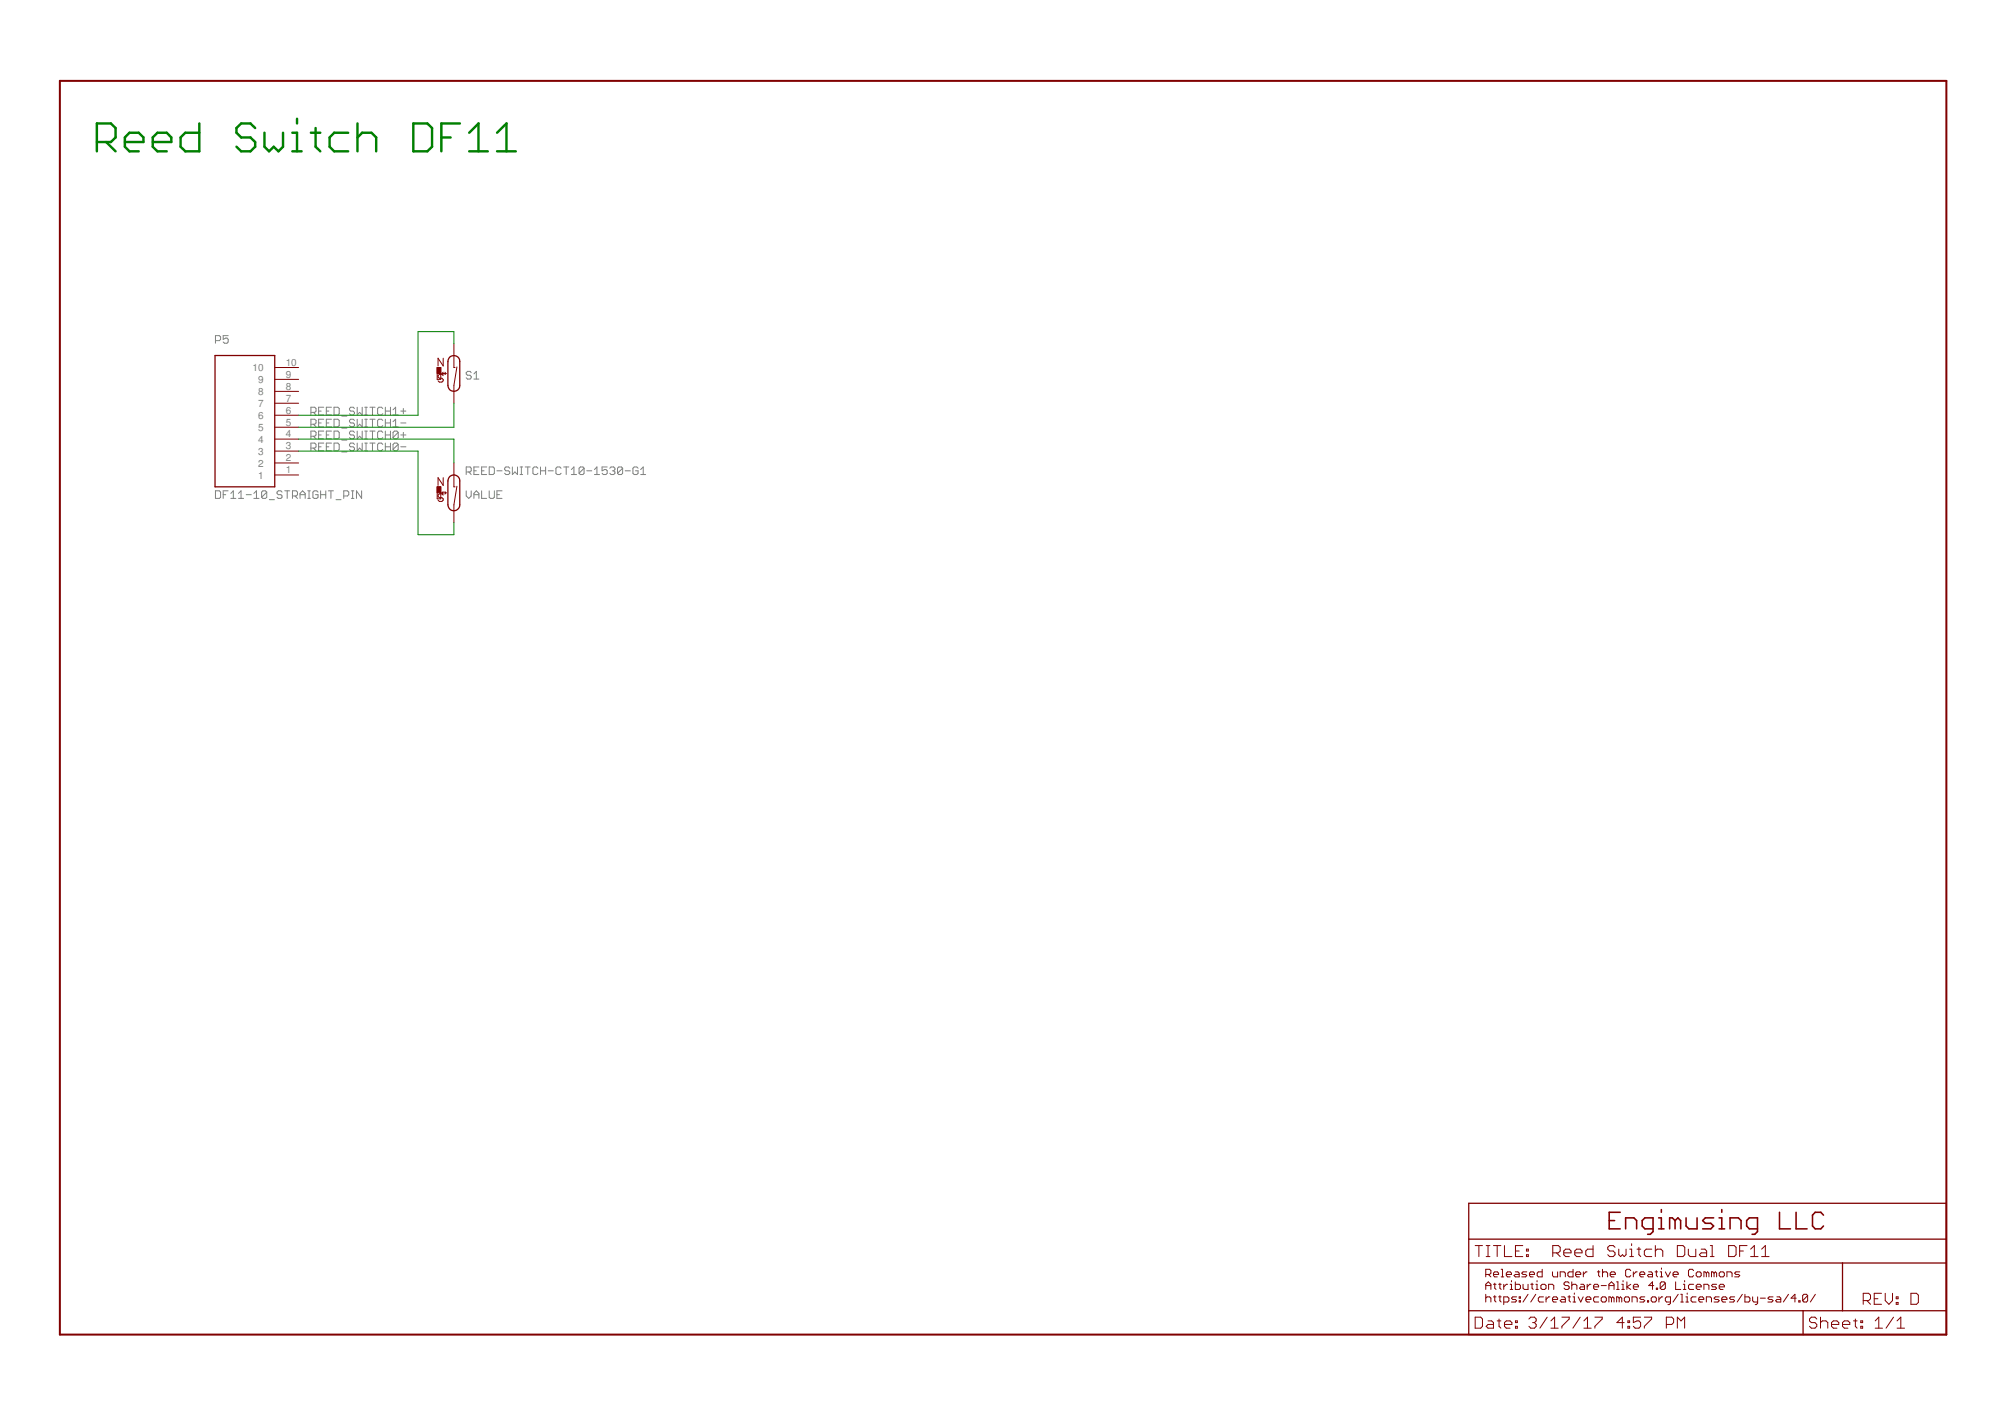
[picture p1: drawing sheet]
<svg xmlns="http://www.w3.org/2000/svg" width="297mm" height="210mm" viewBox="0 0 297 210" stroke-linecap="round" stroke-linejoin="round" font-family="sans-serif">
<defs><g id="words">
<g font-size="1.5" fill="#808080">
<text x="37.4" y="55">10</text>
<text x="38.3" y="58.5">8</text>
<text x="38.3" y="56.7">9</text>
<text x="42.3" y="59.5">7</text>
<text x="42.3" y="57.7">8</text>
<text x="42.3" y="56">9</text>
<text x="42.3" y="54.2">10</text>
<text x="38.3" y="65.6">4</text>
<text x="38.3" y="63.8">5</text>
<text x="38.3" y="62">6</text>
<text x="38.3" y="60.3">7</text>
<text x="42.3" y="64.8">4</text>
<text x="42.3" y="63">5</text>
<text x="42.3" y="61.3">6</text>
<text x="38.3" y="70.9">1</text>
<text x="38.3" y="69.1">2</text>
<text x="38.3" y="67.3">3</text>
<text x="42.3" y="70.1">1</text>
<text x="42.3" y="68.3">2</text>
<text x="42.3" y="66.6">3</text>
</g>
</g></defs>
<g fill="none" stroke="#808080" stroke-width=".15">
<path d="M31.9 50.5h.6l.2-.2v-.4l-.2-.2h-.6v1.1M33.8 49.7h-.7v.6l.5-.2 .2 .2v.4l-.2 .1h-.3l-.2-.1M69.8 55.2l-.2-.2h-.3l-.2 .2v.2l.2 .2h.3l.2 .2v.2l-.2 .2h-.3l-.2-.2M70.2 56.2h.8M70.2 55.4l.4-.4v1.2M31.9 72.7h.6l.2 .2v.8l-.2 .1h-.6zM33.1 73.3h.3M33.8 72.7h-.7v1.1M34.2 73.8h.7M34.2 73.1l.4-.4v1.1M35.3 73.8h.8M35.3 73.1l.4-.4v1.1"/>
<path d="M36.5 73.3h.7M37.6 73.8h.8M37.6 73.1l.4-.4v1.1M39.5 72.9v.8l-.2 .1h-.4l-.1-.1M39.5 72.9l-.2-.2h-.4l-.1 .2v.8M39.5 72.9l-.7 .8M39.9 74h.8M41.8 72.9l-.2-.2h-.4l-.2 .2v.2l.2 .2h.4l.2 .2v.2l-.2 .1h-.4l-.2-.1M42.2 72.7h.7M42.5 72.7v1.1M43.3 73.5h.6l.2-.2v-.4l-.2-.2h-.6v1.1M43.7 73.5l.4 .3"/>
<path d="M44.4 73.3h.8M44.4 73.8v-.7l.4-.4 .4 .4v.7M45.6 73.8h.4M45.6 72.7h.4M45.8 72.7v1.1M46.1 61.1h.5l.2-.2v-.4l-.2-.2h-.5v1.2M46.1 62.8h.5l.2-.1v-.4l-.2-.2h-.5v1.1M46.1 64.6h.5l.2-.2v-.3l-.2-.2h-.5v1.1M46.1 66.4h.5l.2-.2v-.4l-.2-.2h-.5v1.2M46.4 64.6l.4 .4M46.4 61.1l.4 .4M46.4 62.8l.4 .4"/>
<path d="M46.4 66.4l.4 .4M47.1 72.9l-.2-.2h-.4l-.1 .2v.8l.1 .1h.4l.2-.1v-.4h-.4M47.2 64.4h.4M47.2 60.9h.4M47.2 62.7h.4M47.2 66.2h.4M47.5 73.3h.8M47.5 72.7v1.1M48 63.9h-.8v1.1h.8M48 60.3h-.8v1.2h.8M48 62.1h-.8v1.1h.8M48 65.6h-.8v1.2h.8"/>
<path d="M48.3 72.7v1.1M48.3 64.4h.4M48.3 60.9h.4M48.3 62.7h.4M48.3 66.2h.4M48.6 72.7h.8M49 72.7v1.1M49.1 63.9h-.8v1.1h.8M49.1 60.3h-.8v1.2h.8M49.1 62.1h-.8v1.1h.8M49.1 65.6h-.8v1.2h.8M49.5 63.9h.6l.1 .2v.7l-.1 .2h-.6z"/>
<path d="M49.5 60.3h.6l.1 .2v.8l-.1 .2h-.6zM49.5 62.1h.6l.1 .2v.7l-.1 .2h-.6zM49.5 65.6h.6l.1 .2v.8l-.1 .2h-.6zM49.8 74h.7M50.6 65.2h.8M50.6 61.6h.8M50.6 63.4h.8M50.6 67h.8M50.9 73.5h.6l.2-.2v-.4l-.2-.2h-.6v1.1M52 73.8h.4M52 72.7h.4M52.2 72.7v1.1"/>
<path d="M52.5 64.1l-.2-.2h-.3l-.2 .2v.1l.2 .2h.3l.2 .2v.2l-.2 .2h-.3l-.2-.2M52.5 60.5l-.2-.2h-.3l-.2 .2v.2l.2 .2h.3l.2 .2v.2l-.2 .2h-.3l-.2-.2M52.5 62.3l-.2-.2h-.3l-.2 .2v.2l.2 .2h.3l.2 .1v.2l-.2 .2h-.3l-.2-.2M52.5 65.8l-.2-.2h-.3l-.2 .2v.2l.2 .2h.3l.2 .2v.2l-.2 .2h-.3l-.2-.2M52.9 60.3v1.2l.4-.4 .4 .4v-1.2M52.9 62.1v1.1l.4-.4 .4 .4v-1.1M52.9 63.9v1.1l.4-.4 .4 .4v-1.1M52.9 65.6v1.2l.4-.4 .4 .4v-1.2M53.6 72.7v1.1l-.8-1.1v1.1M54 63.9h.4M54 65h.4M54 60.3h.4"/>
<path d="M54 61.5h.4M54 62.1h.4M54 63.2h.4M54 65.6h.4M54 66.8h.4M54.2 60.3v1.2M54.2 62.1v1.1M54.2 63.9v1.1M54.2 65.6v1.2M54.8 63.9h.8M54.8 60.3h.8M54.8 62.1h.8"/>
<path d="M54.8 65.6h.8M55.2 60.3v1.2M55.2 62.1v1.1M55.2 63.9v1.1M55.2 65.6v1.2M56.7 64.1l-.2-.2h-.4l-.2 .2v.7l.2 .2h.4l.2-.2M56.7 60.5l-.2-.2h-.4l-.2 .2v.8l.2 .2h.4l.2-.2M56.7 62.3l-.2-.2h-.4l-.2 .2v.7l.2 .2h.4l.2-.2M56.7 65.8l-.2-.2h-.4l-.2 .2v.8l.2 .2h.4l.2-.2M57.1 64.4h.7M57.1 60.3v1.2M57.1 62.1v1.1"/>
<path d="M57.1 63.9v1.1M57.1 65.6v1.2M57.1 60.9h.7M57.1 62.7h.7M57.1 66.2h.7M57.8 60.3v1.2M57.8 62.1v1.1M57.8 63.9v1.1M57.8 65.6v1.2M58.2 61.5h.8M58.2 60.7l.4-.4v1.2M58.2 62.5l.4-.4v1.1"/>
<path d="M58.2 63.2h.8M59 64.1l-.2-.2h-.4l-.2 .2v.7M59 64.1v.7l-.2 .2h-.4l-.2-.2M59 65.8l-.2-.2h-.4l-.2 .2v.8M59 65.8v.8l-.2 .2h-.4l-.2-.2M59 64.1l-.8 .7M59 65.8l-.8 .8M59.4 64.4h.7M59.4 60.9h.7M59.4 62.7h.7M59.4 66.2h.7M59.8 60.5v.8"/>
<path d="M59.8 64.1v.7M69.1 69.9h.5l.2-.2v-.3l-.2-.2h-.5v1.1M69.1 72.7v.8l.3 .3 .4-.3v-.8M69.4 69.9l.4 .4M70.2 73.8v-.7l.4-.4 .4 .4v.7M70.2 69.7h.4M70.2 73.3h.8M71 69.2h-.8v1.1h.8M71.4 69.7h.3M71.4 72.7v1.1h.7M72.1 69.2h-.7v1.1h.7M72.5 69.2h.5l.2 .2v.7l-.2 .2h-.5z"/>
<path d="M72.5 72.7v1l.2 .1h.3l.2-.1v-1M73.6 69.7h.8M73.6 73.3h.4M74.4 72.7h-.8v1.1h.8M75.5 69.4l-.2-.2h-.3l-.2 .2v.2l.2 .1h.3l.2 .2v.2l-.2 .2h-.3l-.2-.2M75.9 69.2v1.1l.4-.4 .4 .4v-1.1M77 69.2h.4M77 70.3h.4M77.2 69.2v1.1M77.8 69.2h.7M78.2 69.2v1.1M79.7 69.4l-.2-.2h-.4l-.1 .2v.7l.1 .2h.4l.2-.2"/>
<path d="M80.1 69.7h.7M80.1 69.2v1.1M80.8 69.2v1.1M81.2 69.7h.8M83.1 69.4l-.2-.2h-.4l-.1 .2v.7l.1 .2h.4l.2-.2M83.5 69.2h.8M83.9 69.2v1.1M84.6 70.3h.8M84.6 69.6l.4-.4v1.1M86.5 69.4l-.1-.2h-.4l-.2 .2v.7M86.5 69.4v.7l-.1 .2h-.4l-.2-.2M86.5 69.4l-.7 .7"/>
<path d="M86.9 69.7h.8M88.1 70.3h.7M88.1 69.6l.3-.4v1.1M90 69.2h-.8v.5l.4-.1h.2l.2 .1v.4l-.2 .2h-.4l-.2-.2M90.3 69.4l.2-.2h.4l.2 .2v.2l-.2 .1M90.7 69.7h.2M90.9 69.7l.2 .2v.2l-.2 .2h-.4l-.2-.2M92.2 69.4l-.1-.2h-.4l-.2 .2v.7M92.2 69.4v.7l-.1 .2h-.4l-.2-.2M92.2 69.4l-.7 .7M92.6 69.7h.8M94.5 69.4l-.2-.2h-.3l-.2 .2v.7l.2 .2h.3l.2-.2v-.4h-.4"/>
<path d="M94.9 70.3h.8M94.9 69.6l.4-.4v1.1"/>
</g>
<path d="M8.9 12h279.5v185.7h-279.5z" fill="none" stroke="#800000" stroke-width=".3"/>
<g fill="#800000" stroke="#800000" stroke-width=".15">
<path d="M64.7 72.1h.6v.9h-.6z"/>
<path d="M64.7 54.4h.6v.9h-.6z"/>
</g>
<g fill="none" stroke="#800000" stroke-width=".15">
<path d="M40.7 54.4h3.5M40.7 56.2h3.5M40.7 59.7h3.5M40.7 58h3.5M64.8 54.4h.5v1.8h-.5zM65.5 55.3h.6M65.5 55.3l.2 .2M65.7 53.1v1.1l-.8-1.1v1.1M65.7 55.6l-.2-.1h-.4l-.2 .1v.2l.2 .2h.4l.2 .2v.2l-.2 .2h-.4l-.2-.2M65.7 55.1l-.2 .2M65.9 55.1l.2 .2M66.1 55.3l-.2 .2"/>
<path d="M67.2 50.9v3.5h.2M67.7 54.4l-.5 2.7v2.6M40.7 70.4h3.5M40.7 68.6h3.5M40.7 66.8h3.5M40.7 65h3.5M40.7 63.3h3.5M40.7 61.5h3.5M64.8 72.1h.5v1.8h-.5zM65.5 73h.6M65.5 73l.2 .2M65.7 72.8l-.2 .2"/>
<path d="M65.7 70.8v1.1l-.8-1.1v1.1M65.7 73.3l-.2-.1h-.4l-.2 .1v.2l.2 .2h.4l.2 .2v.2l-.2 .2h-.4l-.2-.2M65.9 72.8l.2 .2M66.1 73l-.2 .2M67.2 68.6v3.5h.2M67.7 72l-.5 2.8v2.6M218.5 195.1h.9l.2 .3v1.1l-.2 .2h-.9zM218.5 184.5h1.1M219.1 184.5v1.6M220.1 192.3l.2-.2h.4l.2 .2v.6M220.1 188.8h.6l.2-.2v-.4l-.2-.2h-.6v1.1M220.1 191v-.8l.4-.3 .4 .3v.8"/>
<path d="M220.1 191.7v1.2M220.1 190.4h.8M220.2 184.5h.5M220.2 186.1h.5M220.5 195.7h.5l.3 .2v.8h-.8l-.3-.2 .3-.3h.8M220.5 184.5v1.6M220.5 188.8l.4 .3M221.3 188.8h.7v-.2l-.2-.2h-.4l-.1 .2v.4l.1 .1h.4M221.3 192.1h.3M221.3 184.5h1.1M221.3 190.2h.3M221.4 190.1v.7l.2 .2"/>
<path d="M221.4 191.9v.8l.2 .2M221.8 195.7h.6M221.8 184.5v1.6M222 192.1h.4M222 190.2h.4M222.1 195.4v1.1l.3 .2M222.2 190.1v.7l.2 .2M222.2 191.9v.8l.2 .2M222.4 188h.2v1.1M222.4 189.1h.4M222.8 192.9h.6l.1-.2v-.4l-.1-.2h-.6v1.2M222.8 190.2v.8"/>
<path d="M222.9 196.2h1.1v-.3l-.3-.2h-.5l-.3 .2v.6l.3 .2h.5M222.9 184.5v1.6h1.1M223.2 188.8h.7v-.2l-.2-.2h-.3l-.2 .2v.4l.2 .1h.3M223.4 190.2h-.2l-.4 .4M223.7 190.2h.2v.8M223.7 191h.4M223.9 189.7v.2M224.5 188.4h.4l.2 .2v.5h-.6l-.2-.1 .2-.2h.6M224.5 189.9v1.1h.6l.2-.2v-.4l-.2-.2h-.6M224.5 196.5h.3v.2h-.3zM224.5 195.7h.3v.2h-.3zM224.5 185.3h.6"/>
<path d="M224.7 192.1h-.6l-.2 .2 .2 .2h.4l.2 .2-.2 .2h-.6M225.1 192.7h.2v.2h-.2zM225.1 192.1h.2v.2h-.2zM225.6 184.5h-1.1v1.6h1.1M225.6 190.2v.6l.2 .2h.6v-.8M226.1 185.9h.3v.2h-.3zM226.1 185h.3v.3h-.3zM226.2 188.4h-.6l-.2 .2 .2 .2h.4l.2 .2-.2 .1h-.6M226.4 191.7l-.8 1.2M226.5 195.4l.3-.3h.5l.3 .3v.3l-.3 .2M226.6 188.8h.7v-.2l-.2-.2h-.3l-.2 .2v.4l.2 .1h.3M226.8 190.2h.3"/>
<path d="M227 190.1v.7l.1 .2M227.1 195.9h.2M227.3 195.9l.3 .3v.3l-.3 .2h-.5l-.3-.2M227.5 191.7l-.7 1.2M227.5 190.2h.2v.8M227.5 191h.4M227.7 189.7v.2M228.5 188v1.1h-.6l-.2-.1v-.4l.2-.2h.6M228.5 190.2h.4l.1 .2v.4l-.1 .2h-.4l-.2-.2v-.4zM228.7 192.1h-.6l-.2 .2v.4l.2 .2h.6M229 192.1v.8M229.2 195.1l-1.1 1.6"/>
<path d="M229.4 191v-.8h.6l.2 .2v.6M229.6 192.1h-.2l-.4 .4M229.8 196.7h1M229.8 195.7l.5-.6v1.6M230 192.5h.8v-.2l-.2-.2h-.4l-.2 .2v.4l.2 .2h.4M230 188.4v.6l.2 .1h.6v-.7M230 185.6h.9l.2-.3v-.5l-.2-.3h-.9v1.6M230.6 185.6l.5 .5M231.1 189.1v-.7h.6l.2 .2v.5M231.3 192.1h.4l.2 .2v.6h-.6l-.2-.2 .2-.2h.6M231.4 195.1h1.1v.3l-1.1 1.1v.2M231.7 185.6h1v-.3l-.2-.3h-.6l-.2 .3v.6l.2 .2h.6"/>
<path d="M232.3 192.1h.4M232.5 190.1l-.2-.2h-.4l-.2 .2v.1l.2 .2h.4l.2 .2v.2l-.2 .2h-.4l-.2-.2M232.5 191.9v.8l.2 .2M232.9 190.4l.1-.2h.4l.2 .2v.6M232.9 189.9v1.1M233 192.1h.2v.8M233 188v1.1h-.5l-.2-.1v-.4l.2-.2h.5M233 192.9h.4M233.2 191.5v.2M233.3 185.6h1.1v-.3l-.3-.3h-.5l-.3 .3v.6l.3 .2h.5M233.4 188.8h.8v-.2l-.2-.2h-.4l-.2 .2v.4l.2 .1h.4M233.8 192.1l.4 .8 .3-.8"/>
<path d="M234.1 195.1l-1.1 1.6M234.2 190.2h.4l.1 .2v.6h-.5l-.2-.2 .2-.2h.5M234.6 188.4v.7M234.7 196.7h1M234.7 195.7l.5-.6v1.6M234.9 192.5h.8v-.2l-.2-.2h-.4l-.2 .2v.4l.2 .2h.4M235.1 188.4h-.2l-.3 .4M235.1 190.2v.8M235.7 190.2h-.2l-.4 .4M236 184.5v1.6h-.8l-.3-.2v-.6l.3-.3h.8M236.1 190.6h.7v-.2l-.2-.2h-.3l-.2 .2v.4l.2 .2h.3M236.3 195.1h1.1v.3l-1.1 1.1v.2"/>
<path d="M236.6 188.4h.4M236.8 192.1h-.5l-.2 .2v.4l.2 .2h.5M236.8 188.2v.8l.2 .1M237.2 190.4h.8M237.4 192.1h.4l.2 .2v.4l-.2 .2h-.4l-.2-.2v-.4zM237.4 188.6l.2-.2h.4l.2 .2v.5M237.4 188v1.1M238.4 190.4h.7M238.4 191v-.8l.3-.3 .4 .3v.8M238.5 188.8h.8v-.2l-.2-.2h-.4l-.2 .2v.4l.2 .1h.4M238.7 192.3l-.2-.2h-.1v.8M238.7 192.3l.2-.2 .2 .2v.6"/>
<path d="M238.7 192.3v.6M239.3 184.8l-.3-.3h-.5l-.3 .3v.2l.3 .3h.5l.3 .3v.3l-.3 .2h-.5l-.3-.2M239.5 191h.4M239.5 189.9h.2v1.1M239.8 185v.9l.3 .2 .3-.2 .2 .2 .3-.2v-.9M239.9 192.3l-.2-.2h-.2v.8M239.9 192.3v.6M239.9 192.3l.2-.2 .2 .2v.6M240.3 190.2h.2v.8M240.3 191h.3M240.5 189.7v.2M240.6 195.9h-1.1l.8-.8v1.6"/>
<path d="M240.6 192.3l.2-.2h.4l.2 .2v.4l-.2 .2h-.4l-.2-.2zM241 189.9v1.1M241.2 196.5h.2v.2h-.2zM241.2 195.7h.2v.2h-.2zM241.4 186.1h.6M241.4 185h.3v1.1M241.6 188.2l-.2-.2h-.4l-.2 .2v.8l.2 .1h.4l.2-.1M241.6 190.2l-.6 .4 .6 .4M241.7 184.2v.3M241.8 192.9v-.8h.6l.1 .2v.6M242 188.4v.7M242 190.6h.7v-.2l-.2-.2h-.3l-.2 .2v.4l.2 .2h.3"/>
<path d="M242.5 185h.6M242.5 188.4h-.1l-.4 .4M242.8 184.8v1.1l.3 .2M242.9 188.8h.8v-.2l-.2-.2h-.4l-.2 .2v.4l.2 .1h.4M243.1 195.1h-1.1v.8l.5-.2h.3l.3 .2v.6l-.3 .2h-.5l-.3-.2M243.6 195.1h1.1v.3l-1.1 1.1v.2M243.7 192.1h-.6l-.2 .2 .2 .2h.4l.2 .2-.2 .2h-.6M244.1 192.7h.1v.2h-.1zM244.2 188.4h.4l.2 .2v.5h-.6l-.1-.1 .1-.2h.6M244.7 185h-.8l-.3 .3v.6l.3 .2h.8M244.8 192.1h.4l.2 .2v.4l-.2 .2h-.4l-.2-.2v-.4zM245 190.4h-.7l.5-.5v1.1"/>
<path d="M245.2 188.4h.4M245.2 185.3l.3-.3h.6l.2 .3v.8M245.2 184.5v1.6M245.4 188.2v.8l.2 .1M245.4 190.8h.2v.2h-.2zM245.8 192.1v.8M246 189.1h.3M246 188.4h.1v.7M246.1 187.8v.2M246.3 192.1h-.2l-.3 .4M246.7 188.4l.4 .7 .4-.7M246.7 190.1v.7l-.2 .2h-.4l-.1-.2"/>
<path d="M246.7 190.1l-.2-.2h-.4l-.1 .2v.7M246.7 190.1l-.7 .7M246.9 196.2h.8l.2-.3v-.5l-.2-.3h-.8v1.6M247.5 192.9h-.6l-.2-.2v-.4l.2-.2h.6v1l-.2 .2h-.2M247.9 188.8h.7v-.2l-.2-.2h-.3l-.2 .2v.4l.2 .1h.3M248.2 189.9v1.1h.8M248.5 184.5h.8l.3 .3v1.1l-.3 .2h-.8zM248.5 196.7v-1.6l.5 .6 .6-.6v1.6M248.6 191.7l-.7 1.2M249 192.9h.4M249 191.7h.2v1.2M249.4 190.2h.2v.8"/>
<path d="M249.4 191h.4M249.6 189.7v.2M249.8 192.1h.2v.8M249.8 192.9h.3M250 191.5v.2M250.1 185v.9l.3 .2h.8v-1.1M250.9 188.2l-.2-.2h-.4l-.2 .2v.8l.2 .1h.4l.2-.1M250.9 190.2h-.6l-.2 .2v.4l.2 .2h.6M251.3 192.1h-.6l-.2 .2v.4l.2 .2h.6M251.3 188.6l.2-.2h.3l.2 .2v.4l-.2 .1h-.3l-.2-.1zM251.3 190.6h.7v-.2l-.2-.2h-.3l-.2 .2v.4l.2 .2h.3M251.7 192.5h.7v-.2l-.2-.2h-.3l-.2 .2v.4l.2 .2h.3"/>
<path d="M252 185h.6l.2 .3v.8h-.8l-.2-.2 .2-.3h.8M252.4 191v-.8h.6l.2 .2v.6M252.8 192.9v-.8h.6l.2 .2v.6M252.8 188.6l-.2-.2h-.2v.7M252.8 188.6v.5M252.8 188.6l.2-.2 .2 .2v.5M253.4 184.5h.3v1.6M253.4 186.1h.5M253.9 188.6l-.2-.2h-.1v.7M253.9 188.6v.5M253.9 188.6l.2-.2 .2 .2v.5M254.3 190.2h-.6l-.1 .2 .1 .2h.4l.2 .2-.2 .2h-.5"/>
<path d="M254.7 192.1h-.6l-.2 .2 .2 .2h.4l.2 .2-.2 .2h-.6M254.7 188.6l.2-.2h.4l.2 .2v.4l-.2 .1h-.4l-.2-.1zM254.7 190.6h.8v-.2l-.2-.2h-.4l-.2 .2v.4l.2 .2h.4M255.1 192.5h.7v-.2l-.1-.2h-.4l-.2 .2v.4l.2 .2h.4M255.8 189.1v-.7h.6l.2 .2v.5M256.1 184.5h.8l.3 .3v1.1l-.3 .2h-.8zM257 192.1h-.6l-.2 .2 .2 .2h.4l.2 .2-.2 .2h-.6M257.7 185.3h.6M257.7 188.4h-.5l-.2 .2 .2 .2h.4l.1 .2-.1 .1h-.6M258.1 191.7l-.7 1.2M258.5 191.7v1.2h.6l.1-.2v-.4l-.1-.2h-.6M258.8 184.5h-1.1v1.6"/>
<path d="M259.4 186.1h1.1M259.4 185l.5-.5v1.6M259.7 192.1v.6l.1 .2h.6M260.4 192.1v1l-.2 .2h-.2M260.8 192.3h.7M261 186.1h1.1M261 185l.5-.5v1.6M262.7 192.1h-.6l-.2 .2 .2 .2h.4l.2 .2-.2 .2h-.6M263.2 192.1h.4l.2 .2v.6h-.6l-.1-.2 .1-.2h.6M265 191.7l-.8 1.2M266.1 192.3h-.8l.6-.6v1.2M266.5 192.7h.2v.2h-.2z"/>
<path d="M267.8 191.9v.8l-.2 .2h-.3l-.2-.2M267.8 191.9l-.2-.2h-.3l-.2 .2v.8M267.8 191.9l-.7 .8M268.9 191.7l-.7 1.2M269.2 195.4l-.3-.3h-.5l-.3 .3v.3l.3 .2h.5l.3 .3v.3l-.3 .2h-.5l-.3-.2M269.7 195.9l.3-.2h.5l.3 .2v.8M269.7 195.1v1.6M271.3 196.2h1.1v-.3l-.3-.2h-.5l-.3 .2v.6l.3 .2h.5M273 196.2h1v-.3l-.2-.2h-.6l-.2 .2v.6l.2 .2h.6M274.6 195.7h.5M274.9 195.4v1.1l.2 .2M275.7 196.5h.2v.2h-.2z"/>
<path d="M275.7 195.7h.2v.2h-.2zM276 192.7h.8l.3-.3v-.5l-.3-.3h-.8v1.6M276.6 192.7l.5 .5M277.7 192.4h.5M277.8 196.7h1.1M277.8 195.7l.5-.6v1.6M278.7 191.6h-1v1.6h1M279.3 191.6v1.1l.5 .5 .6-.5v-1.1M280.5 195.1l-1.1 1.6M280.9 192.9h.3v.3h-.3zM280.9 192.1h.3v.3h-.3zM281.1 196.7h1.1"/>
<path d="M281.1 195.7l.5-.6v1.6M283.1 191.6h.8l.3 .3v1l-.3 .3h-.8z"/>
</g>
<path d="M31.9 52.7h8.8v19.4h-8.8zM66.7 52.9a.89 .89 0 0 1 .9-.2 .89 .89 0 0 1 .5 .9v3.5a.88 .88 0 0 1-.9 .9 .88 .88 0 0 1-.8-.9v-3.5zM66.7 70.6a.89 .89 0 0 1 .9-.2 .89 .89 0 0 1 .5 .8v3.6a.88 .88 0 0 1-.9 .9 .88 .88 0 0 1-.8-.9v-3.6zM217.6 178.2h70.8v19.5h-70.8zM217.6 187.1h70.8M217.6 194.2h70.8M217.6 183.6h70.8M267.1 194.2v3.5M273 187.1v7.1" fill="none" stroke="#800000" stroke-width=".19"/>
<g fill="none" stroke="#800000" stroke-width=".23">
<path d="M240 179.6h-1.6v2.4h1.6M246.1 179.2v.4M255.1 179.2v.4M263.6 179.6v2.4h1.7M266.1 179.6v2.4h1.6M238.4 180.8h.8M240.8 182v-1.6h1.3l.4 .4v1.2M244.9 182h-1.2l-.4-.4v-.8l.4-.4h1.2v2l-.4 .4h-.4M245.7 182h.8M245.7 180.4h.4v1.6M248.2 180.8l-.4-.4h-.4v1.6M248.2 180.8v1.2"/>
<path d="M248.2 180.8l.4-.4 .4 .4v1.2M249.8 180.4v1.2l.4 .4h1.2v-1.6M253.9 180.4h-1.3l-.4 .4 .4 .4h.8l.5 .4-.5 .4h-1.2M254.7 182h.8M254.7 180.4h.4v1.6M256.3 182v-1.6h1.2l.4 .4v1.2M260.4 182h-1.2l-.4-.4v-.8l.4-.4h1.2v2l-.4 .4h-.4M270.2 180l-.5-.4h-.8l-.4 .4v1.6l.4 .4h.8l.5-.4"/>
</g>
<g fill="none" stroke="#008000" stroke-width=".36">
<path d="M29.5 18.3v4.1h-2l-.7-.7v-1.3l.7-.7h2M37.8 19l-.7-.7h-1.4l-.7 .7v.7l.7 .7h1.4l.7 .6v.7l-.7 .7h-1.4l-.7-.7M39.2 19.7v2l.7 .7 .7-.7 .7 .7 .6-.7v-2M43.3 19.7h.7v2.7M44 17.6v.7M46.1 19.7h1.4M46.8 19v2.7l.7 .7M51.6 19.7h-2.1l-.7 .7v1.3l.7 .7h2.1M53 18.3v4.1M61.2 18.3h2.1l.7 .7v2.7l-.7 .7h-2.1zM68.1 18.3h-2.7v4.1M69.5 19.7l1.4-1.4v4.1"/>
<path d="M73.6 19.7l1.4-1.4v4.1M14.4 21h2l.7-.6v-1.4l-.7-.7h-2v4.1M15.7 21l1.4 1.4M18.5 21h2.8v-.6l-.7-.7h-1.4l-.7 .7v1.3l.7 .7h1.4M22.6 21h2.8v-.6l-.7-.7h-1.4l-.7 .7v1.3l.7 .7h1.4M43.3 22.4h1.4M53 20.4l.7-.7h1.3l.7 .7v2M65.4 20.4h1.4M69.5 22.4h2.8M73.6 22.4h2.8"/>
</g>
<path d="M67.2 50.9v-1.8h-5.3v12.4h-17.7M67.2 59.7v3.6h-23M44.2 65h23v3.6M44.2 66.8h17.7v12.4h5.3v-1.8" fill="none" stroke="#008000" stroke-width=".15"/>
<use href="#words"/>
</svg>
